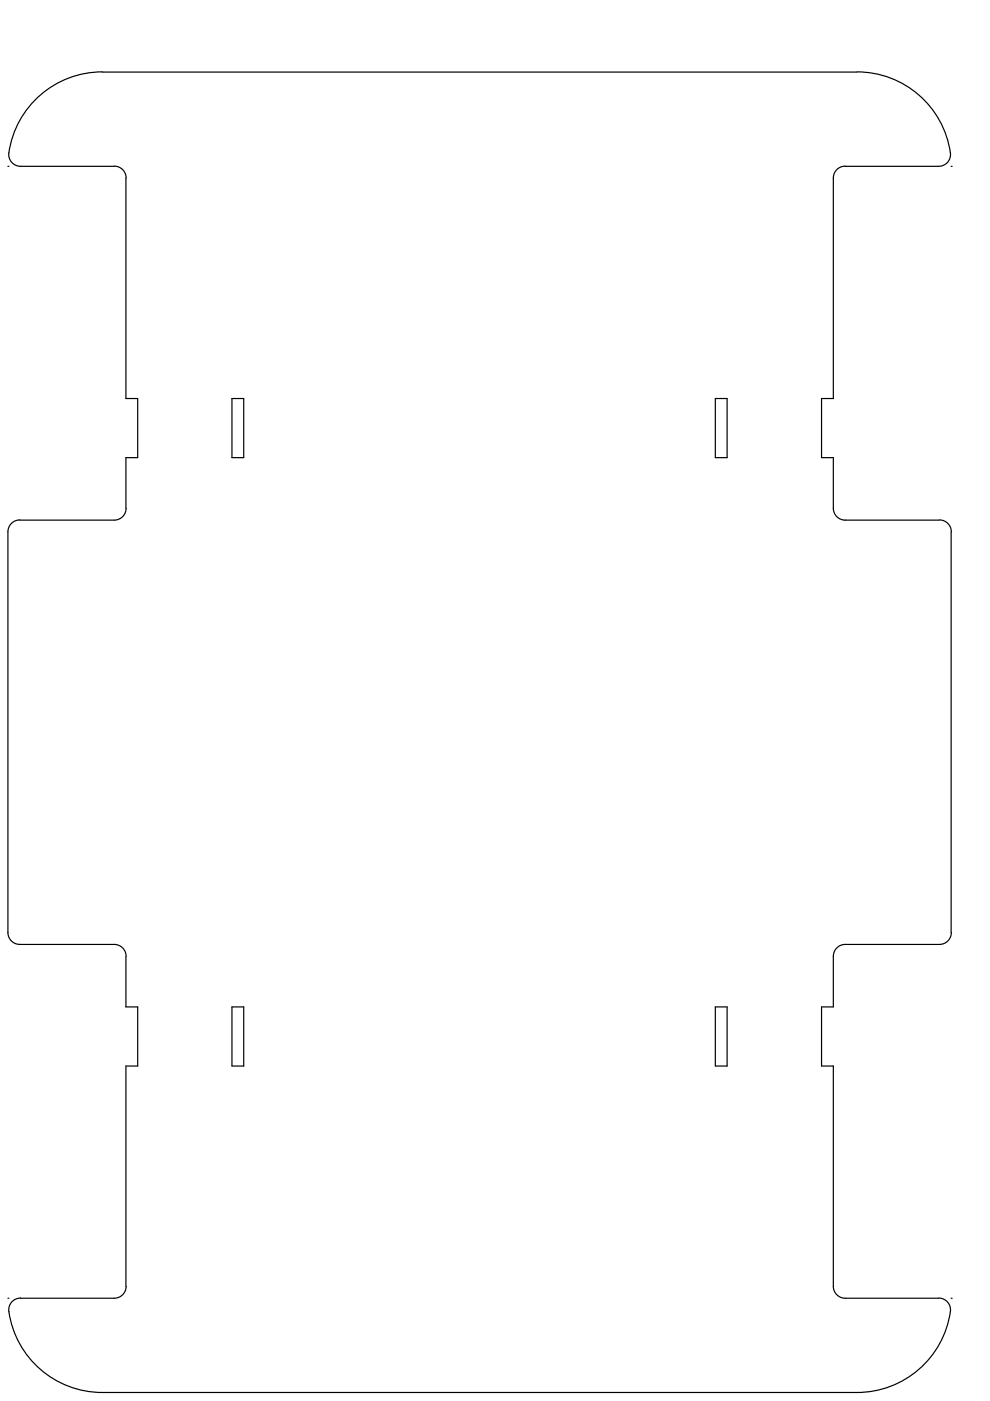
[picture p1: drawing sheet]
<svg xmlns="http://www.w3.org/2000/svg" width="210mm" height="297mm" viewBox="0 0 210 297" stroke-linecap="round" stroke-linejoin="round" font-family="sans-serif">
<!-- layer: 0 -->
<g fill="none" stroke="#000" stroke-width=".25">
<path d="M1.7 35.3h.1M1.9 32.4a2.52 2.52 0 0 0 2.5 2.9h19.8M1.9 32.4a20 20 0 0 1 19.8-17.2l160 .1a19.9 19.9 0 0 1 19.8 17.1M24.2 35.2a2.46 2.46 0 0 1 2.5 2.6v46.7h2.5v12.5h-2.5v10.8a2.52 2.52 0 0 1-2.5 2.5h-20a2.44 2.44 0 0 0-2.5 2.5M179.2 35.3h19.8M179.2 35.2a2.52 2.52 0 0 0-2.5 2.6v46.7h-2.5v12.5h2.5v10.8a2.52 2.52 0 0 0 2.5 2.5M201.5 32.4a2.52 2.52 0 0 1-2.5 2.9M201.7 35.3h.1M49.2 84.5h2.5v12.5h-2.5zM151.7 84.5h2.5v12.5h-2.5zM1.7 112.8v84.9M179.2 110.3h20"/>
<path d="M199.2 110.2a2.52 2.52 0 0 1 2.5 2.6M201.7 112.8v84.9M1.7 197.7a2.52 2.52 0 0 0 2.5 2.5h20a2.52 2.52 0 0 1 2.5 2.6M201.7 197.7a2.52 2.52 0 0 1-2.5 2.5M26.7 202.8v10.7h2.5v12.5h-2.5v46.8M49.2 213.5h2.5v12.5h-2.5zM151.7 213.5h2.5v12.5h-2.5zM176.7 202.8v10.7h-2.5v12.5h2.5v46.8M179.2 200.2h20M179.2 200.2a2.52 2.52 0 0 0-2.5 2.6M1.7 275.3h.1M1.9 278.1a20 20 0 0 0 19.8 17.1h160a20 20 0 0 0 19.8-17.1"/>
<path d="M4.4 275.2a2.52 2.52 0 0 0-2.5 2.9M26.7 272.7a2.52 2.52 0 0 1-2.5 2.6h-19.9M176.7 272.7a2.52 2.52 0 0 0 2.5 2.6M179.2 275.3h19.8M199 275.2a2.52 2.52 0 0 1 2.5 2.9M201.7 275.3h.1"/>
</g>
</svg>
